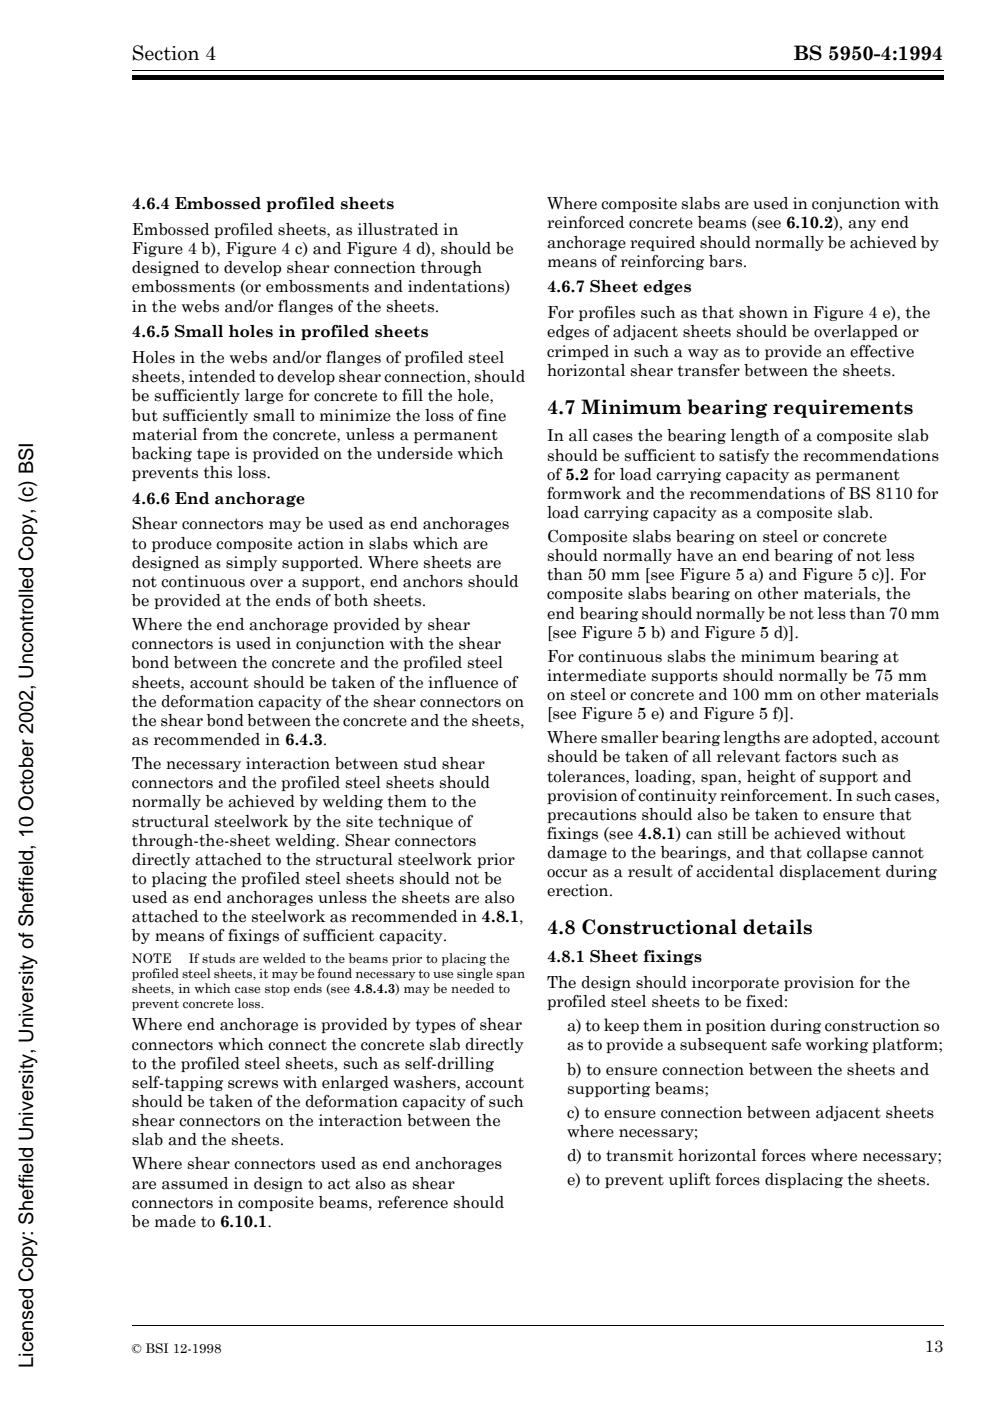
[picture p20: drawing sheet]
<svg xmlns="http://www.w3.org/2000/svg" width="210mm" height="297mm" viewBox="0 0 210 297" stroke-linecap="round" stroke-linejoin="round" font-family="sans-serif">
<defs><g id="words">
<g font-size="4.2">
<text x="28" y="12.8">Section 4</text>
<text x="168.2" y="12.8">BS 5950-4:1994</text>
<text x="116" y="87.7">4.7 Minimum bearing requirements</text>
<text x="116" y="198.1">4.8 Constructional details</text>
<text x="7.1" y="290" transform="rotate(-90 7.1 290)">Licensed Copy: Sheffield University, University of Sheffield, 10 October 2002, Uncontrolled Copy, (c) BSI</text>
</g>
<g font-size="3.5">
<text x="28" y="44.4">4.6.4 Embossed profiled sheets</text>
<text x="116" y="44.4">Where composite slabs are used in conjunction with</text>
<text x="28" y="49.8">Embossed profiled sheets, as illustrated in</text>
<text x="28" y="53.9">Figure 4 b), Figure 4 c) and Figure 4 d), should be</text>
<text x="116" y="48.4">reinforced concrete beams (see 6.10.2), any end</text>
<text x="116" y="52.5">anchorage required should normally be achieved by</text>
<text x="28" y="57.9">designed to develop shear connection through</text>
<text x="116" y="56.5">means of reinforcing bars.</text>
<text x="28" y="62">embossments (or embossments and indentations)</text>
<text x="116" y="62">4.6.7 Sheet edges</text>
<text x="28" y="66.1">in the webs and/or flanges of the sheets.</text>
<text x="28" y="71.5">4.6.5 Small holes in profiled sheets</text>
<text x="116" y="67.5">For profiles such as that shown in Figure 4 e), the</text>
<text x="116" y="71.5">edges of adjacent sheets should be overlapped or</text>
<text x="28" y="77">Holes in the webs and/or flanges of profiled steel</text>
<text x="116" y="75.6">crimped in such a way as to provide an effective</text>
<text x="28" y="81.1">sheets, intended to develop shear connection, should</text>
<text x="116" y="79.7">horizontal shear transfer between the sheets.</text>
<text x="28" y="85.1">be sufficiently large for concrete to fill the hole,</text>
<text x="28" y="89.2">but sufficiently small to minimize the loss of fine</text>
<text x="28" y="93.2">material from the concrete, unless a permanent</text>
<text x="116" y="93.6">In all cases the bearing length of a composite slab</text>
<text x="28" y="97.3">backing tape is provided on the underside which</text>
<text x="28" y="101.3">prevents this loss.</text>
<text x="116" y="97.6">should be sufficient to satisfy the recommendations</text>
<text x="116" y="101.7">of 5.2 for load carrying capacity as permanent</text>
<text x="28" y="106.8">4.6.6 End anchorage</text>
<text x="116" y="105.7">formwork and the recommendations of BS 8110 for</text>
<text x="28" y="112.3">Shear connectors may be used as end anchorages</text>
<text x="116" y="109.8">load carrying capacity as a composite slab.</text>
<text x="28" y="116.3">to produce composite action in slabs which are</text>
<text x="116" y="114.9">Composite slabs bearing on steel or concrete</text>
<text x="116" y="119">should normally have an end bearing of not less</text>
<text x="28" y="120.4">designed as simply supported. Where sheets are</text>
<text x="28" y="124.4">not continuous over a support, end anchors should</text>
<text x="116" y="123">than 50 mm [see Figure 5 a) and Figure 5 c)]. For</text>
<text x="28" y="128.5">be provided at the ends of both sheets.</text>
<text x="116" y="127.1">composite slabs bearing on other materials, the</text>
<text x="116" y="131.1">end bearing should normally be not less than 70 mm</text>
<text x="28" y="133.6">Where the end anchorage provided by shear</text>
<text x="28" y="137.7">connectors is used in conjunction with the shear</text>
<text x="116" y="135.2">[see Figure 5 b) and Figure 5 d)].</text>
<text x="28" y="141.7">bond between the concrete and the profiled steel</text>
<text x="116" y="140.3">For continuous slabs the minimum bearing at</text>
<text x="28" y="145.8">sheets, account should be taken of the influence of</text>
<text x="28" y="149.8">the deformation capacity of the shear connectors on</text>
<text x="116" y="144.4">intermediate supports should normally be 75 mm</text>
<text x="116" y="148.4">on steel or concrete and 100 mm on other materials</text>
<text x="28" y="153.9">the shear bond between the concrete and the sheets,</text>
<text x="116" y="152.5">[see Figure 5 e) and Figure 5 f)].</text>
<text x="28" y="158">as recommended in 6.4.3.</text>
<text x="116" y="157.6">Where smaller bearing lengths are adopted, account</text>
<text x="116" y="161.7">should be taken of all relevant factors such as</text>
<text x="28" y="163.1">The necessary interaction between stud shear</text>
<text x="28" y="167.1">connectors and the profiled steel sheets should</text>
<text x="116" y="165.7">tolerances, loading, span, height of support and</text>
<text x="28" y="171.2">normally be achieved by welding them to the</text>
<text x="116" y="169.8">provision of continuity reinforcement. In such cases,</text>
<text x="116" y="173.8">precautions should also be taken to ensure that</text>
<text x="28" y="175.2">structural steelwork by the site technique of</text>
<text x="28" y="179.3">through-the-sheet welding. Shear connectors</text>
<text x="116" y="177.9">fixings (see 4.8.1) can still be achieved without</text>
<text x="28" y="183.4">directly attached to the structural steelwork prior</text>
<text x="116" y="181.9">damage to the bearings, and that collapse cannot</text>
<text x="116" y="186">occur as a result of accidental displacement during</text>
<text x="28" y="187.4">to placing the profiled steel sheets should not be</text>
<text x="28" y="191.5">used as end anchorages unless the sheets are also</text>
<text x="116" y="190.1">erection.</text>
<text x="28" y="195.5">attached to the steelwork as recommended in 4.8.1,</text>
<text x="28" y="199.6">by means of fixings of sufficient capacity.</text>
<text x="116" y="204">4.8.1 Sheet fixings</text>
<text x="116" y="209.5">The design should incorporate provision for the</text>
<text x="116" y="213.5">profiled steel sheets to be fixed:</text>
<text x="28" y="218.5">Where end anchorage is provided by types of shear</text>
<text x="120.2" y="218.6">a) to keep them in position during construction so</text>
<text x="28" y="222.5">connectors which connect the concrete slab directly</text>
<text x="28" y="226.6">to the profiled steel sheets, such as self-drilling</text>
<text x="120.2" y="222.7">as to provide a subsequent safe working platform;</text>
<text x="120.2" y="227.8">b) to ensure connection between the sheets and</text>
<text x="28" y="230.6">self-tapping screws with enlarged washers, account</text>
<text x="120.2" y="231.9">supporting beams;</text>
<text x="28" y="234.7">should be taken of the deformation capacity of such</text>
<text x="28" y="238.7">shear connectors on the interaction between the</text>
<text x="120.2" y="237">c) to ensure connection between adjacent sheets</text>
<text x="28" y="242.8">slab and the sheets.</text>
<text x="120.2" y="241">where necessary;</text>
<text x="28" y="247.9">Where shear connectors used as end anchorages</text>
<text x="28" y="252">are assumed in design to act also as shear</text>
<text x="120.2" y="246.2">d) to transmit horizontal forces where necessary;</text>
<text x="120.2" y="251.3">e) to prevent uplift forces displacing the sheets.</text>
<text x="28" y="256">connectors in composite beams, reference should</text>
<text x="28" y="260.1">be made to 6.10.1.</text>
<text x="196.1" y="286.7">13</text>
</g>
<g font-size="2.8">
<text x="28" y="204.2">NOTE</text>
<text x="28" y="207.4">profiled steel sheets, it may be found necessary to use single span</text>
<text x="40" y="204.2">If studs are welded to the beams prior to placing the</text>
<text x="28" y="210.6">sheets, in which case stop ends (see 4.8.4.3) may be needed to</text>
<text x="28" y="213.8">prevent concrete loss.</text>
<text x="28" y="286.9">© BSI 12-1998</text>
</g>
</g></defs>
<g fill="#fff" stroke="#fff" stroke-width=".21">
<path d="M75.9 242.5h11.4a2.89 2.89 0 0 1 2.9 2.6h-6.2a1.17 1.17 0 0 0-1-1.5h-1.3v1.5h-5.8z"/>
<path d="M75.9 245.9h5.8v1.6a2.01 2.01 0 0 0 2.1-.5l.2-1.1 3.6 2.7h-11.7z"/>
<path d="M75.8 249.4h11.7a2.9 2.9 0 0 1 3 2.8h-6a1.22 1.22 0 0 0-1.4-1.4h-1.4v1.4h-5.8z"/>
<path d="M75.9 253h5.8v1.4h1.5a1.19 1.19 0 0 0 1.2-1.4h6.1a4 4 0 0 1-4.3 2.7h-10.3z"/>
<path d="M83.9 245.9h6.3a3 3 0 0 1-2.8 2.7z"/>
</g>
<path d="M28 15h172M28 281h172" fill="none" stroke="#000" stroke-width=".21"/>
<path d="M28 16h172v1h-172z" fill="#000"/>
<use href="#words"/>
</svg>
